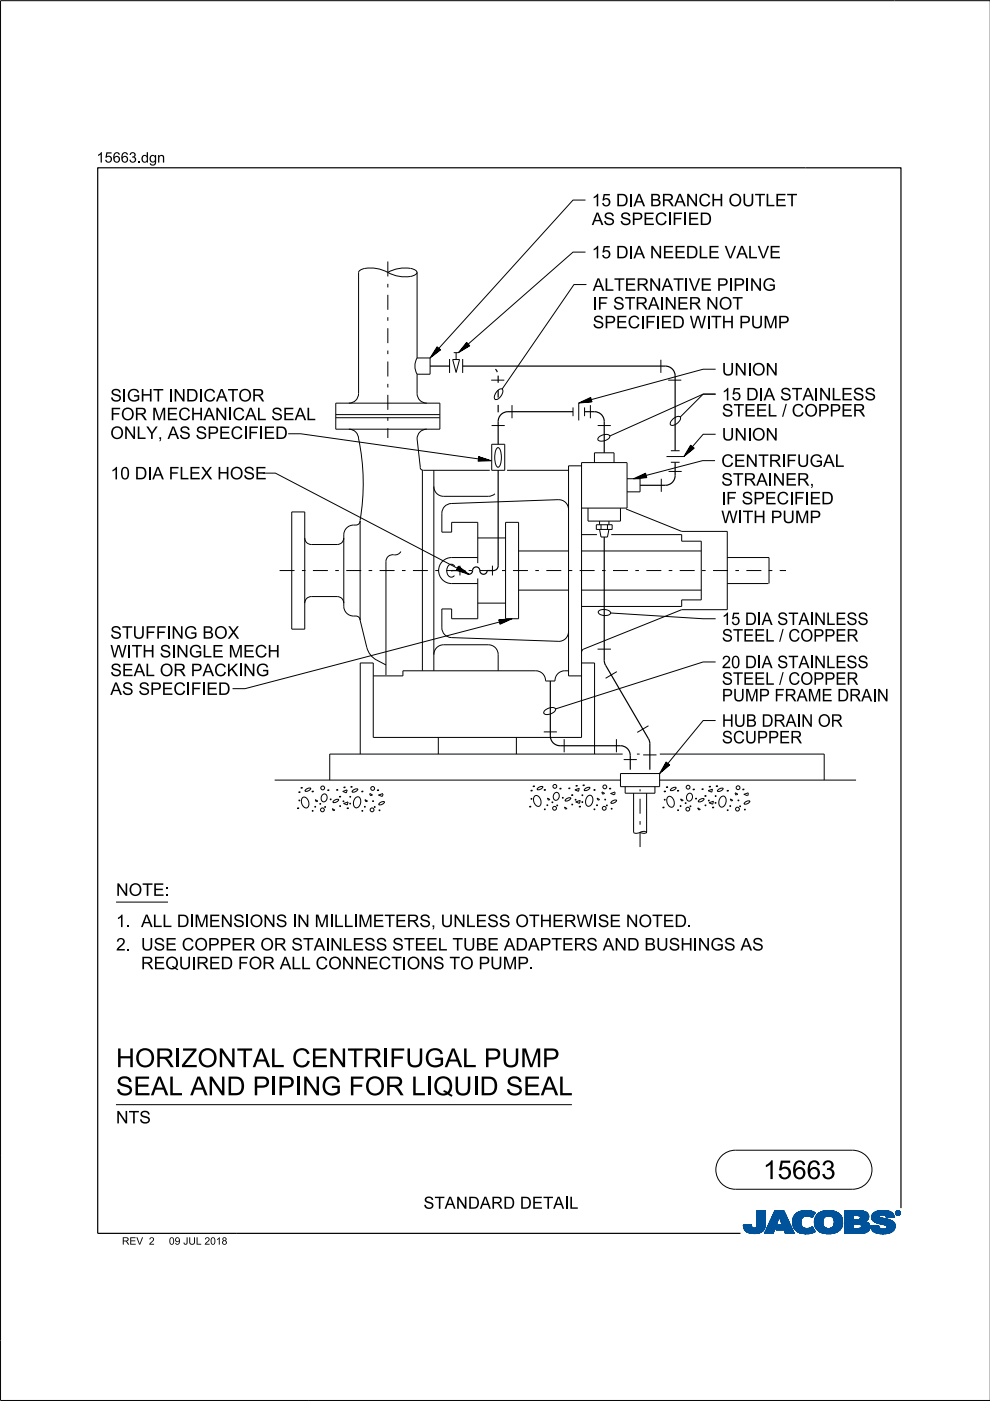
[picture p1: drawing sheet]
<svg xmlns="http://www.w3.org/2000/svg" width="210mm" height="297mm" viewBox="0 0 210 297" stroke-linecap="round" stroke-linejoin="round" font-family="sans-serif">
<defs><g id="words">
<g font-size="4">
<text x="24.6" y="226.3">H</text>
<text x="28.6" y="226.3">ORI</text>
<text x="38.5" y="226.3">ZON</text>
<text x="50.2" y="226.3">TALCEN</text>
<text x="73.6" y="226.3">TRI</text>
<text x="82.6" y="226.3">FUGALPUM</text>
<text x="115" y="226.3">P</text>
<text x="24.6" y="232.2">SEALAN</text>
<text x="48" y="232.2">D PI</text>
<text x="58.8" y="232.2">PI</text>
<text x="64.1" y="232.2">N</text>
<text x="68.1" y="232.2">G FOR LI</text>
<text x="91.8" y="232.2">QUI</text>
<text x="101.7" y="232.2">D SEAL</text>
<text x="161.8" y="250">15663</text>
</g>
<g font-size="2.6">
<text x="125.5" y="47.7">AS SPECI</text>
<text x="125.5" y="43.7">15DI</text>
<text x="134.3" y="43.7">A BRAN</text>
<text x="142.5" y="47.7">FI</text>
<text x="145.8" y="47.7">ED</text>
<text x="148.1" y="43.7">CH</text>
<text x="154.5" y="43.7">OUTLET</text>
<text x="125.5" y="54.8">15DI</text>
<text x="134.3" y="54.8">A N</text>
<text x="140.5" y="54.8">EEDLE VALVE</text>
<text x="125.7" y="65.6">I</text>
<text x="125.7" y="61.7">ALTERN</text>
<text x="126.7" y="65.6">F STRAI</text>
<text x="140.3" y="61.7">ATI</text>
<text x="140.9" y="65.6">N</text>
<text x="143.6" y="65.6">ER N</text>
<text x="146" y="61.7">VE PI</text>
<text x="152.4" y="65.6">OT</text>
<text x="155.5" y="61.7">PI</text>
<text x="159" y="61.7">N</text>
<text x="161.7" y="61.7">G</text>
<text x="125.7" y="69.6">SPECI</text>
<text x="136.8" y="69.6">FI</text>
<text x="140.1" y="69.6">ED W I</text>
<text x="150.8" y="69.6">TH</text>
<text x="156.7" y="69.6">PUM</text>
<text x="164.9" y="69.6">P</text>
<text x="153.1" y="79.6">UN</text>
<text x="158.4" y="79.6">I</text>
<text x="159.4" y="79.6">ON</text>
<text x="23.4" y="89.1">FOR M</text>
<text x="23.4" y="85.1">SI</text>
<text x="26.9" y="85.1">GH</text>
<text x="35.3" y="89.1">ECH</text>
<text x="36.8" y="85.1">N</text>
<text x="39.4" y="85.1">DI</text>
<text x="43.1" y="89.1">AN</text>
<text x="43.1" y="85.1">CATOR</text>
<text x="48.3" y="89.1">I</text>
<text x="49.3" y="89.1">CALSEAL</text>
<text x="153.1" y="88.3">STEEL/COPPER</text>
<text x="153.1" y="84.9">15DI</text>
<text x="161.9" y="84.9">A STAI</text>
<text x="173.6" y="84.9">N</text>
<text x="176.3" y="84.9">LESS</text>
<text x="23.4" y="93.1">ON</text>
<text x="28.9" y="93.1">LY,AS SPECI</text>
<text x="52.6" y="93.1">FI</text>
<text x="55.9" y="93.1">ED</text>
<text x="153.1" y="93.4">UN</text>
<text x="158.4" y="93.4">I</text>
<text x="159.4" y="93.4">ON</text>
<text x="23.4" y="101.6">10DI</text>
<text x="32.3" y="101.6">A FLEX H</text>
<text x="48.7" y="101.6">OSE</text>
<text x="152.9" y="99">CEN</text>
<text x="160.7" y="99">TRI</text>
<text x="166.7" y="99">FUGAL</text>
<text x="152.9" y="106.9">I</text>
<text x="152.9" y="103">STRAI</text>
<text x="154" y="106.9">F SPECI</text>
<text x="163.8" y="103">N</text>
<text x="166.5" y="103">ER,</text>
<text x="168.4" y="106.9">FI</text>
<text x="171.6" y="106.9">ED</text>
<text x="157.4" y="110.9">TH</text>
<text x="163.4" y="110.9">PUM</text>
<text x="171.6" y="110.9">P</text>
<text x="23.4" y="135.4">STUFFI</text>
<text x="36.3" y="135.4">N</text>
<text x="39" y="135.4">G BOX</text>
<text x="23.4" y="143.4">SEALOR PACKI</text>
<text x="27.9" y="139.4">TH</text>
<text x="37.4" y="139.4">N</text>
<text x="40" y="139.4">GLE M</text>
<text x="51.6" y="139.4">ECH</text>
<text x="51.6" y="143.4">N</text>
<text x="54.2" y="143.4">G</text>
<text x="23.4" y="147.3">AS SPECI</text>
<text x="40.5" y="147.3">FI</text>
<text x="43.7" y="147.3">ED</text>
<text x="24.6" y="189.9">N</text>
<text x="27.3" y="189.9">OTE:</text>
<text x="24.6" y="196.6">1. ALLDI</text>
<text x="41.2" y="196.6">M</text>
<text x="44.3" y="196.6">EN</text>
<text x="49.4" y="196.6">SI</text>
<text x="52.9" y="196.6">ON</text>
<text x="63" y="196.6">N</text>
<text x="66.7" y="196.6">M</text>
<text x="70.8" y="196.6">L</text>
<text x="76" y="196.6">M</text>
<text x="79" y="196.6">ETERS,UN</text>
<text x="98.8" y="196.6">LESS OTH</text>
<text x="117.1" y="196.6">ERW I</text>
<text x="126.7" y="196.6">SE N</text>
<text x="135.4" y="196.6">OTED.</text>
<text x="24.6" y="201.5">2. USE COPPER OR STAI</text>
<text x="70" y="201.5">N</text>
<text x="72.7" y="201.5">LESS STEELTUBE ADAPTERS AN</text>
<text x="132.9" y="201.5">D BUSH</text>
<text x="146.9" y="201.5">I</text>
<text x="150.6" y="201.5">GS AS</text>
<text x="29.9" y="205.5">REQUI</text>
<text x="41.6" y="205.5">RED FOR ALLCON</text>
<text x="75.1" y="205.5">N</text>
<text x="77.8" y="205.5">ECTI</text>
<text x="86.2" y="205.5">ON</text>
<text x="91.8" y="205.5">S TO PUM</text>
<text x="109.7" y="205.5">P.</text>
<text x="24.6" y="238.2">N</text>
<text x="27.3" y="238.2">TS</text>
<text x="89.8" y="256.3">STAN</text>
<text x="99.2" y="256.3">DARD DETAI</text>
<text x="120.6" y="256.3">L</text>
</g>
<g font-size="2.2">
<text x="20.5" y="34.5">15663.</text>
<text x="29.9" y="34.5">dgn</text>
</g>
<g font-size="1.6">
<text x="25.9" y="263.9">REV</text>
<text x="31.6" y="263.9">2</text>
<text x="35.8" y="263.9">09JUL2018</text>
</g>
</g></defs>
<g fill="none" stroke="#00539a" stroke-width=".21">
<path d="M157.6 259.8h1.7M157.6 259.9h1.7M157.6 259.9l1.7 .1M157.6 260h1.8M158.1 259.7h1.2M159.3 259.7h-1.7l.1 .7M159.3 259.7h-.9M159.3 259.7l.1 .3M159.4 260l.1 .3M160.4 260l-.2 .3h2M160.5 259.6h1.8M160.5 259.6l-.1 .4"/>
<path d="M160.5 259.7h1.8M160.5 256.7v2.9M160.5 256.9h1.8M160.5 257.5h1.8M160.5 256.7h1.8v2.7M160.5 256.8h1.8M160.5 256.8l1.8 .1M160.5 256.9l1.8 .1M160.5 257h1.8M160.5 257.1h1.8M160.5 257.2h1.8M160.5 257.2l1.8 .1"/>
<path d="M160.5 257.3h1.8M160.5 257.4h1.8M160.5 257.4l1.8 .1M160.5 257.6h1.8M160.5 257.6l1.8 .1M160.5 257.7h1.8M160.5 257.8h1.8M160.5 257.9h1.8M160.5 258h1.8M160.5 258.1h1.8M160.5 258.1l1.8 .1M160.5 258.2h1.8"/>
<path d="M160.5 258.3h1.8M160.5 258.3l1.8 .1M160.5 258.4h1.8M160.5 258.5h1.8M160.5 258.5l1.8 .1M160.5 258.6h1.8M160.5 258.6l1.8 .1M160.5 258.7h1.8M160.5 258.8h1.8M160.5 258.9h1.8M160.5 259h1.8M160.5 259.1h1.8"/>
<path d="M160.5 259.2h1.8M160.5 259.3h1.8M160.5 259.8h1.8M162.2 260h-1.8M162.2 259.9v.3M162.2 259.9h-1.8M162.2 259.8h-1.7M162.3 259.4l-.1 .5M162.3 259.4v-2.7h-1.8v2.9M162.3 259.5h-1.8M162.3 259.6h-1.8M162.3 256.7l-1.8 .1"/>
<path d="M162.3 259.4h-1.8M163.7 258.1h3.1M163.7 258h3.1M163.7 257.9h3M163.8 257.8h2.9M163.8 257.7h2.9M163.8 257.7h2.8M163.9 257.6h2.7M163.9 257.5h2.7M164 257.4h2.5M164 257.3h2.5M164.1 257.2h2.3"/>
<path d="M164.1 257.1h2.3M164.1 257h2.3M164.2 257h2.1M164.2 256.9h2.1M164.2 256.8h2.1M164.3 256.7h1.9l2.2 4.8h-1.9l-.3-.8h-1.7l.4-1h1l-.7-1.7-1.3 3.5h-1.8zM164.5 260h-1.7M164.5 259.9l-1.7 .1M164.5 259.9h-1.7M164.5 259.8l-1.7 .1M164.6 259.8h-1.7M164.6 259.7l-1.7 .1"/>
<path d="M164.6 259.7h-1.7M164.6 259.6h-1.7M164.6 259.5l-1.6 .1M164.7 259.5h-1.7M164.7 259.4l-1.7 .1M164.7 259.4h-1.7M164.7 259.3l-1.6 .1M164.7 259.3h-1.6M164.8 259.2l-1.7 .1M164.8 259.2h-1.7M164.8 259.1l-1.6 .1M164.8 260h2.9"/>
<path d="M164.8 259.1h-1.6M164.8 259.9h2.9M164.8 259l-1.6 .1M164.9 259.9h2.7M164.9 259h-1.7M164.9 259.8h2.7M164.9 258.9h-1.6M164.9 258.8h-1.6M164.9 259.7h2.7M164.9 259.7l-.4 1 3.6 .1M165 258.7h-1.6M165 258.6l-1.6 .1"/>
<path d="M165 258.6h-1.6M165 258.5l-1.6 .1M165 258.5h-1.6M165.1 258.4l-1.6 .1M165.1 258.4h-1.6M165.1 258.3l-1.6 .1M165.1 258.3h-1.6M165.1 258.2l-1.5 .1M165.1 258.2h-1.5M165.2 258.1l-1.6 .1M165.2 258.1h-1.6M165.2 258l.7 1.7h-1"/>
<path d="M165.2 258l.7 1.7M165.3 258.1h1.5M165.3 258.1l1.6 .1M165.3 258.2h1.6M165.3 258.2l1.6 .1M165.3 258.3h1.6M165.4 258.3l1.6 .1M165.4 258.4h1.6M165.4 258.4l1.6 .1M165.4 258.5h1.6M165.4 258.5l1.7 .1M165.4 258.6h1.7"/>
<path d="M165.5 258.6l1.6 .1M165.5 258.7h1.6M165.5 258.8h1.7M165.5 258.9h1.7M165.6 258.9h1.6M165.6 259h1.7M165.6 259l1.7 .1M165.6 259.1h1.7M165.6 259.1l1.7 .1M165.7 259.2h1.7M165.7 259.2l1.7 .1M165.7 259.3h1.7"/>
<path d="M165.7 259.3l1.7 .1M165.7 259.4h1.7M165.8 259.4l1.7 .1M165.8 259.5h1.7M165.8 259.5l1.7 .1M165.8 259.6h1.7M166.2 256.7l2.2 4.8M166.2 256.8l-1.9-.1-2.2 4.8h1.8l1.3-3.5M168 258.9l.4 1.5M168 258.9h1.8M168 259h1.8M168 259.1h1.8"/>
<path d="M168 259.2h1.8M168 259.2l1.8 .1M168 259.3h1.8M168 259.3l1.8 .1M168.1 259.4h1.8M168.1 259.5h1.7M168.1 259.4l1.7 .1M168.1 259.5l1.8 .1M168.1 259.6h1.8M168.1 259.7h1.8M168.1 259.7l1.8 .1M168.1 259.8h1.8"/>
<path d="M168.1 259.8l1.8 .1M168.2 260h1.8M168.2 259.9h1.8M168.3 258l-.3 .9M168.9 257.3l-.6 .7M169.1 257.1h3.6M169.2 257h3.4M169.4 256.9h3.1M169.5 256.9h2.9M169.8 256.8h2.4M169.8 259.1a1.33 1.33 0 0 0 .8 1.4 1.33 1.33 0 0 0 1.5-.3l.2-.1M169.8 259.1h-1.8"/>
<path d="M169.8 259l-1.8 .1M169.9 258.8l-1.9 .1M169.9 258.8h-1.9M169.9 258.7h-1.9M169.9 258.6h-1.8M169.9 258.6l-1.9 .1M169.9 258.5l-1.8 .1M169.9 258.5h-1.8M169.9 258.4l-1.8 .1M170 258.4h-1.9M170 258.4l-.2 .7M170 258.3l-1.8 .1"/>
<path d="M170 258.3h-1.8M170 258.2l-1.8 .1M170.1 258.2h-1.9M170.1 258.1l-.1 .3M170.1 258.1l-1.9 .1M170.2 258.1h-2M170.3 258h-2.1M170.3 256.7l-1.4 .5M170.3 256.7h1.5M170.3 256.7a4 4 0 0 1 2.5 .4M170.4 258h-2.1M170.4 257.9h-2.1"/>
<path d="M170.6 257.8l-2.3 .1M170.6 257.9l-.5 .2M170.8 257.8h-2.5M171.4 257.8h1M171.5 256.7l-1.7 .1M171.5 256.7l.6 .1M171.7 257.8h.7M171.8 257.9h.6M171.9 258h.4M172.1 258.1h.2M172.2 258.1h.1M172.3 258h-.3"/>
<path d="M172.4 257.7l-4 .1M172.5 257.7h-4.1M172.5 257.6l-4 .1M172.5 257.6h-4M172.6 257h-3.3M172.6 257.5l-4.1 .1M172.6 257.5h-4M172.6 257.4l-4 .1M172.7 257.4h-4M172.7 259h1.8M172.7 259.2h1.8M172.7 259.3h1.8"/>
<path d="M172.7 259.3l1.8 .1M172.7 259.4h1.8M172.7 257.3l-3.9 .1M172.7 259.5h1.8M172.7 259.5l1.8 .1M172.7 259.6h1.8M172.7 259.7h1.8M172.7 258.6h1.8M172.7 257.3h-3.9M172.8 259.8h1.8M172.8 257.2l-3.9 .1M172.8 259.9h1.8"/>
<path d="M172.8 259.9l.3 .6M172.8 259.8l1.8 .1M172.8 259.9l1.8 .1M172.8 257.2h-3.9M172.8 260h1.8M172.8 257.1l-.6 1.1a1.75 1.75 0 0 0-1.6-.3M172.9 257.1l-3.9 .1M173 257.8l-.3 1.3h1.8M173 257.8h5.3M173.1 257.7h5.2M173.1 257.7h5.1M173.1 257.6h5.1"/>
<path d="M173.2 257.6h4.9M173.2 257.5h4.8M173.4 257.4h4.6M173.4 257.4h4.5M173.5 257.3h4.4M173.6 257.2l4.2 .1M173.6 257.2h4.1M173.7 257.1l4 .1M173.8 257.1h3.8M173.9 257h3.5M174 257h3.3M174.1 256.9h3.2"/>
<path d="M174.2 256.9h2.8M174.4 256.8h2.6M174.5 259h-1.8M174.5 259.2a1.15 1.15 0 0 0 1.3 1.3M174.5 259.2l-1.8-.1 .1 .8M174.5 258.9l-1.8 .1M174.5 258.9h-1.8M174.5 258.8l-1.8 .1M174.5 258.7l-1.8 .1M174.5 258.7h-1.8M174.5 258.6l-1.8 .1M174.5 258.5l-1.8 .1"/>
<path d="M174.6 258.5h-1.9M174.6 256.8h1.9M174.6 258.4l-.1 .8M174.6 258.4h-1.8M174.6 258.4l-1.9 .1M174.6 258.3l-1.8 .1M174.6 258.3h-1.8M174.7 258.2h-1.9M174.7 258.1l-.1 .3M174.8 258.1l-2 .1M174.8 258.1h-1.9M174.9 256.7a3.2 3.2 0 0 1 3.6 1.4l.1 .8-.1 1.1"/>
<path d="M174.9 258l-1.9 .1M175 258h-2M175.1 257.9l-.4 .2M175.1 257.9h-2.1M175.2 257.9h-2.2M175.5 256.7h.7M175.7 257.8l-.6 .1M175.7 257.8l.6 .1M175.7 257.8h-2.7M176 257.8h2.4M176.2 257.9h2.2M176.3 257.9l.5 .5"/>
<path d="M176.4 258h2M176.4 256.7h-1.5a2.68 2.68 0 0 0-1.9 1.1M176.5 258l2 .1M176.5 258.1h2M176.6 258.1h1.9M176.6 258.2h1.9M176.7 258.2l1.8 .1M176.7 258.3h1.8M176.7 258.3l1.9 .1M176.7 259.9h1.8M176.7 258.4h1.9M176.8 258.4l.1 .5"/>
<path d="M176.8 258.4l1.8 .1M176.8 258.5h1.8M176.8 258.6h1.8M176.9 258.8h1.7M176.9 258.8l1.8 .1M176.9 258.7h1.7M176.9 259.4h1.8M176.9 259.2l1.8 .1M176.9 259.1h1.8M176.9 259.2h1.8M176.9 258.9v.3M176.9 259.2a1.11 1.11 0 0 1-1.1 1.3"/>
<path d="M176.9 259h1.8M176.9 258.9h1.8M176.9 259.3h1.8M176.9 259.3l1.8 .1M178 257.4l-4.7 .1M178.4 257.9h-2.1l.5 .5M178.5 259.7l-1.7 .1M178.5 259.8l-1.8 .1M178.5 259.8h-1.7M178.5 260l-.2 .5M178.5 259.9l-1.8 .1M178.5 260h-1.8"/>
<path d="M178.6 259.7h-1.8M178.6 258.5l-1.8 .1M178.6 259.6h-1.8M178.6 259.5l-1.8 .1M178.6 259.5h-1.8M178.7 259.4h-1.8M179.1 259.7h1.8M179.1 259.5h5.2M179.1 256.9h4.4M179.1 257.5h5M179.1 256.8h4M179.1 256.8h3.4"/>
<path d="M179.1 257h4.5M179.1 257.1h4.7M179.1 257.1l4.7 .1M179.1 257.2h4.8M179.1 257.2l4.8 .1M179.1 257.3h4.8M179.1 257.3l4.9 .1M179.1 257.4h4.9M179.1 257.4l5 .1M179.1 257.6h5M179.1 257.6l5 .1M179.1 257.7h5"/>
<path d="M179.1 257.7l1.8 .1M179.1 257.8h1.8M179.1 257.9h1.8M179.1 258h1.8M179.1 258.1h1.8M179.1 258.2h1.8M179.1 258.3h1.8M179.1 258.4h1.8M179.1 258.5h1.8M179.1 258.5l1.8 .1M179.1 258.6h4.8M179.1 258.7h4.7"/>
<path d="M179.1 258.7h4.6M179.1 258.8h4.5M179.1 258.9h4.5M179.1 258.9h4.3M179.1 259h4.4M179.1 259l4.5 .1M179.1 259.1h4.6M179.1 259.1l4.7 .1M179.1 259.2h4.8M179.1 259.2l4.9 .1M179.1 259.3h5M179.1 259.3l5.1 .1"/>
<path d="M179.1 259.4h5.1M179.1 259.4l5.1 .1M179.1 259.5l1.8 .1M179.1 259.6h1.8M179.1 259.8h1.8M179.1 259.9h1.8M179.1 260h1.8M180.9 257.7v.9M181.8 259.5h-.9v1v-1M181.8 259.5h.2M181.8 259.5l.8 .3M182.1 257.7l2.1 .1"/>
<path d="M182.2 257.8h2M182.2 259.5l2.1 .1M182.3 258.5h1.7M182.3 258.5l-1.4 .1M182.3 257.9h1.9M182.4 257.9h1.8M182.4 257.9v.1M182.4 257.9l-.4-.2h-1.1v.9M182.4 258h1.8M182.4 258v.3M182.4 258.3l-.1 .2M182.4 259.6h1.9"/>
<path d="M182.4 258.1h1.8M182.4 258.1l1.8 .1M182.4 258.2h1.8M182.5 259.7h1.9M182.5 256.9l1.1 .1M182.5 259.7l1.9 .1M182.6 259.8h1.8M182.6 259.8v.4l-.2 .2M182.7 259.9h1.7M182.9 256.8h-3.8v4.7M183.3 256.9l-4.2-.1v4.7M183.6 257l.4 .4"/>
<path d="M183.9 259.2l.2 .2M184 258.5l-2.1 .1M184 258.5h-1.8M184 257.4l.1 .2M184.1 258.4l-.8 .6 .6 .2M184.1 258.4h-1.8M184.1 258.3l-1.7 .1M184.1 258.3h-1.7M184.1 257.6l.1 .6M184.1 258.2l-1.7 .1M184.1 259.4l.3 .5v.6M184.2 258.2l-.1 .2"/>
<path d="M184.2 258h-1.8M184.4 259.9h-1.7M184.5 260h-1.8M184.6 259.9v.2M184.6 259.9h1.7M184.6 260h1.7M184.8 258.1h1.7M184.8 258l.2 .7M184.8 258h1.7M184.8 258.3h2.5M184.8 258.3l2.8 .1M184.8 258.1l1.8 .1"/>
<path d="M184.8 258.2h2M184.8 258.4h3M184.8 258.4l3.2 .1M184.9 258.2l2.1 .1M184.9 257.6h4.6M184.9 258.5h3.4M184.9 258.5l3.6 .1M184.9 258.6h3.7M184.9 257.5h4.5M185 257.5h4.4M185 258.6l3.7 .1M185 258.7h3.9"/>
<path d="M185 258.7l.6 .4M185 257.4h4.3M185 257.4h4.4M185.1 258.7l3.9 .1M185.1 258.8h.7M185.1 257.3h4.1M185.2 258.9h.6M185.2 258.9l4.1 .1M185.3 257.2h3.9M185.3 259h4M185.3 257.1l3.8 .1M185.4 257.1h3.7"/>
<path d="M185.4 259l4 .1M185.5 257h3.5M185.5 259.1h4M185.6 259.1l3.9 .1M185.6 259.1l.5 .2M185.7 259.2h3.9M185.7 256.9h3M185.8 259.2l3.8 .1M185.8 258.9h3.4M185.9 258.8h3.2M185.9 256.8h2.7M185.9 256.8l-.8 .5-.3 .7"/>
<path d="M185.9 256.8l.7-.1a3.3 3.3 0 0 1 2.7 .6h-4.2M186 259.3h3.6M186.1 256.8h2.3M186.1 259.4h3.6M186.1 259.3l1.5 .4 .4 .2M186.3 259.8l-.5 .1M186.3 259.8l-1.7 .1M186.3 259.8v.3M186.3 259.4h3.4M186.4 257.9h-1.6M186.4 257.9l.1 .1M186.5 257.9h-1.7"/>
<path d="M186.5 257.8h-1.7M186.5 258v.1M186.5 257.8l-.1 .1M186.5 257.7h-1.6M186.5 259.4l3.2 .1M186.5 258.1l.1 .1M186.6 257.6l-1.7 .1M186.6 258.2l.4 .1M186.7 256.7h.8M186.7 259.5h3M186.9 257.6h-2M186.9 259.5l2.9 .1"/>
<path d="M187 258.3l1.7 .4 .9 .6M187.2 259.6h2.6M187.3 257.6h2.2M187.4 259.7h2.4M187.6 257.6l1.9 .1M187.6 259.7h2.2M187.6 257.7h2M187.7 257.7a1.07 1.07 0 0 0-1.2 .1M187.7 257.7l.1 .1M187.7 257.8h1.9M187.8 257.8h1.7M187.8 256.7h-1.3"/>
<path d="M187.8 257.8l.1 .4M187.8 257.9h1.7M187.8 257.9h1.8M187.9 258h1.7M187.9 258l1.7 .1M187.9 258.1h1.1M187.9 258.1h1.7M187.9 259.9h1.9M188 259.9l.1 .2M188 260h1.8M188.1 257h-2.6M188.2 257h.6"/>
<path d="M188.7 256.9h-2.9M189.3 257.3l.3 .8-1.7 .1M189.6 259.3l.2 .4v.6M189.8 259.9l-1.8 .1M189.8 259.8h-2.1M189.8 259.8h-1.9M189.9 257.2v.1M189.9 257.1h.1M189.9 257.2h.1M189.9 257.3h.1M189.9 257.3l.2 .3M190 257.4h.1"/>
<path d="M190 257.4l.1 .1M190 257.5h.2M190 257.2v.1M190 257.2l.2 .3M190 257.3l.2 .2M190 257.1h-.1M190 257h-.1M190.1 257h-.2M190.1 257.5l.2 .1M190.1 256.9h-.1M190.1 257.6h.6M190.2 256.8l-.1 .1"/>
<path d="M190.2 257.5l.2 .1M190.2 257.5l-.1 .1M190.2 257.6h.4M190.2 256.9h.4M190.2 256.9h.4l-.1 .3 .2 .3-.3-.3-.2 .3zM190.2 256.9v.6l.1-.3 .3 .3M190.2 257h.4M190.2 257.1h.1M190.2 257.1h.5M190.2 257.2h.5M190.2 257.2l.3 .1M190.2 257.3h.1"/>
<path d="M190.2 257.4h.1M190.2 257.4l.1 .1M190.2 256.8h-.1M190.3 257h.2v.1l-.2 .1zM190.3 257v.2M190.3 257h-.1M190.4 257.2l.2 .3M190.4 257.6h.1M190.4 256.8h-.2l-.2 .4M190.4 256.7a.5 .5 0 0 1 .5 .5 .5 .5 0 0 1-.5 .5M190.4 256.8l.4 .2v.2M190.4 256.7a.5 .5 0 0 0-.5 .5 .5 .5 0 0 0 .5 .5l-.3-.1"/>
<path d="M190.4 256.8l.3 .1 .1 .3M190.4 256.7l-.4 .2-.1 .3M190.4 256.7v.1M190.4 257.6v.1M190.4 256.7l.3 .1 .2 .4M190.4 257h-.1l.1 .2M190.4 257l.2 .1-.2 .1M190.4 257h.1M190.5 257.3h.1M190.5 257.3l.1 .1M190.5 257.2l.2 .3M190.5 257.4h.1"/>
<path d="M190.5 257.1h.2M190.5 257.4l.2 .1M190.5 257l-.1 .2M190.5 256.7h-.3M190.6 257.5h.2M190.6 256.8h.1M190.6 257.1l-.1 .1M190.7 257.1h-.1M190.7 257.1l-.2 .1M190.7 257.1l-.5-.2v.6l.1-.3M190.7 257h-.1M190.7 256.8l.1 .1"/>
<path d="M190.7 256.8h-.6M190.7 256.9h.2M190.8 257h.1M190.8 257.6h-.2M190.8 257.2v.2l-.4 .2M190.8 257.2l-.1 .3-.3 .1M190.8 257.1h.1M190.8 257.2h.1M190.9 257.4l-.2 .1M190.9 257.4h-.1M190.9 257.3l-.1 .1M190.9 257.3h-.1"/>
<path d="M190.9 257.2h.1M190.9 257.2l-.1 .3-.4 .2M190.9 257.1h-.1M157.7 260.1h1.7M157.7 260l1.7 .1M157.7 260.2h1.8M157.7 260.2l1.8 .1M157.7 260.3h1.8M157.7 260.3l1.9 .1M157.7 260.4h4.4M157.7 260.4l.4 .5M157.7 260.4l4.4 .1"/>
<path d="M157.8 260.5h4.3M157.8 260.6h4.3M157.8 260.7h4.2M157.9 260.7h4.1M157.9 260.8h4M158 260.8h3.9M158 260.9h3.9M158.1 260.9h3.3M158.1 261h3.6M158.2 261h3.5M158.3 261.1h3.2M158.4 261.2h3.1"/>
<path d="M158.5 261.2h2.9M158.6 261.3h2.7M158.7 261.4h2.4M158.8 261.4h2.1M159.1 261.5h1.6M159.5 260.3l.3 .1 .4-.1M159.7 261.5h.7M160.9 261.4h.1M161.5 260.9h.2M161.6 261.1h-3.3M162.1 260.3l-2 .1M162.2 260.2l-1.9 .1"/>
<path d="M162.2 260.2a2.25 2.25 0 0 1-2.8 1.3l-.9-.2-.4-.4M162.2 260.2h-1.9M162.2 260.1l-1.8 .1M162.2 260.1h-1.8M162.2 260l-1.8 .1M164 261.4h-1.9M164 261.3l-1.9 .1M164 261.3h-1.8M164 261.2l-1.8 .1M164 261.2h-1.8M164.1 261.1l-1.9 .1M164.1 261.1h-1.8"/>
<path d="M164.1 261l-1.8 .1M164.1 261h-1.8M164.1 260.9l-1.8 .1M164.2 260.9h-1.8M164.2 260.8l-1.8 .1M164.2 260.8h-1.8M164.2 260.7l-1.8 .1M164.2 260.7h-1.7M164.2 260.6l-1.7 .1M164.3 260.6h-1.8M164.3 260.5h-1.8M164.3 260.4l-1.7 .1"/>
<path d="M164.3 260.4h-1.7M164.3 260.3l-1.7 .1M164.4 260.3h-1.8M164.4 260.2l-1.7 .1M164.4 260.2h-1.7M164.4 260.1l-1.7 .1M164.4 260.1h-1.7M164.5 260l-1.8 .1M164.5 260.7h3.5M164.6 260.7h3.4M164.6 260.6h3.4M164.6 260.5h3.4"/>
<path d="M164.6 260.5h3.3M164.6 260.4h3.3M164.7 260.4h3.2M164.7 260.3h3.2M164.7 260.3h3.1M164.7 260.2h3.1M164.8 260.1h3M164.8 260.1h2.9M166.3 260.8h1.8M166.3 260.8l1.8 .1M166.3 260.9h1.8M166.3 260.9l1.8 .1"/>
<path d="M166.3 261h1.9M166.3 261l1.9 .1M166.4 261.1h1.8M166.4 261.1l1.8 .1M166.4 261.2h1.9M166.4 261.2l1.9 .1M166.4 261.3h1.9M166.5 261.3l1.8 .1M166.5 261.4h1.9M166.5 261.5h1.9M166.5 261.5l-.3-.8 .3 .8h1.9M168.2 260l1.9 .1"/>
<path d="M168.2 260.1h1.9M168.2 260.1l1.9 .1M168.2 260.2h2M168.3 260.2l2 .1M168.3 260.3h2.1M168.3 260.3l2.2 .1M168.3 260.4h2.5M168.4 260.4l.6 .7M168.4 260.4l4.1 .1M168.5 260.5h4M168.5 260.6h4M168.6 260.7h4"/>
<path d="M168.6 260.7l4 .1M168.7 260.8h3.9M168.7 260.8l4 .1M168.8 260.9h3.9M168.9 260.9l3.8 .1M168.9 261h3.9M169 261l3.8 .1M169 261.1h3.9M169 261.1a4.2 4.2 0 0 0 3.8 0M169.1 261.1h3.8M169.2 261.2h3.5M169.3 261.3h3.2"/>
<path d="M169.5 261.4h2.8M169.6 261.4h2.6M170 261.5h2M170.6 261.6h.4M171.5 260.4h.9M171.6 260.4h.8M171.8 261.5h-1.5M171.8 260.3h.6M172 260.3h.3M172 260.2h.3M172.1 260.2h.2M172.2 260.1h.1"/>
<path d="M172.3 260.1l.6 1M172.6 261.2l-3.3 .1M172.8 260.1h1.9M172.9 260.1l1.9 .1M172.9 260.2h1.9M172.9 260.2l2 .1M172.9 260.3h2.2M173 260.3l2.1 .1M173 260.4h2.4M173 260.4h5.3M173.1 260.5h5.2M173.1 260.5l.7 .6 .8 .4"/>
<path d="M173.1 260.6h5.2M173.2 260.6h5M173.3 260.7h4.9M173.3 260.7h4.8M173.3 260.8h4.7M173.4 260.9h4.5M173.5 260.9h4.4M173.5 261h4.3M173.6 261h4.2M173.7 261.1h4M173.8 261.1h3.8M173.8 261.2h3.7"/>
<path d="M174 261.2h3.4M174.2 261.4h2.9M174.3 261.4h2.7M175.1 261.5h1.4M175.3 261.6h.4M176.6 260.2h1.9M177 261.4l-1 .2-1.4-.1h2.2M177.3 261.3h-3.3M178.1 260.8h-4.8M178.3 260.5l-.6 .6-.7 .3M178.3 260.4h-2.2M178.4 260.3l-2.2 .1"/>
<path d="M178.4 260.3h-2l-.6 .2M178.5 260.2l-2.1 .1M178.5 260.2h-2M178.5 260.1h-1.9M178.5 260l-1.9 .1M179.1 261.5h3.4M179.1 260.1h1.8M179.1 260.1l1.8 .1M179.1 260.2h1.8M179.1 260.2l1.8 .1M179.1 260.3h1.8M179.1 260.4h1.8"/>
<path d="M182.3 260.4h2.1M182.4 260.4h2M182.4 260.4l-.6 .1M183.1 261.4l-4 .1M183.4 261.3l-4.3 .1M183.5 261.3h-4.4M183.7 261.3h-.1M183.7 261.2l-4.6 .1M183.8 261.2h-4.7M183.9 261.1l-4.8 .1M184 261.1h-4.9M184 261l-4.9 .1"/>
<path d="M184.1 261l-.8 .4-1.1 .1M184.1 261h-5M184.1 260.9l-5 .1M184.2 260.9h-5.1M184.2 260.8l-5.1 .1M184.3 260.8h-5.2M184.3 260.7l-5.2 .1M184.3 260.7h-5.2M184.4 260.6l-5.3 .1M184.4 260.6h-5.3M184.4 260.5h-5.3M184.4 260.5l-.3 .5"/>
<path d="M184.4 260.4l-5.3 .1M184.5 260l-1.8 .1M184.5 260.2l-2 .1M184.5 260.3h-2M184.5 260.1h-1.9M184.5 260.2h-1.9M184.6 260l1.7 .1M184.6 260.1l.1 .3M184.6 260.1h1.8M184.6 260.2h1.8M184.6 260.1l1.8 .1M184.6 260.2l1.8 .1"/>
<path d="M184.7 260.3h1.8M184.7 260.3l1.8 .1M184.7 260.4a2.52 2.52 0 0 0 2.7 1.2M184.7 260.4h1.9M184.7 260.5h2M184.7 260.5h2.1M184.8 260.6h2.1M184.8 260.6h4.8M184.8 260.7h4.7M184.9 260.8h4.6M184.9 260.8h4.5M185 260.9h4.4"/>
<path d="M185.1 260.9h4.3M185.1 261h4.3M185.2 261.1h4M185.2 261.1h3.9M185.3 261.2h3.7M185.4 261.2h3.5M185.5 261.3h3.4M185.7 261.3h3.1M185.8 261.4h2.7M185.9 261.5h2.4M186.3 260.1a1.08 1.08 0 0 0 1.4 .5M186.4 261.5h1.6"/>
<path d="M186.6 261.6h.9M188 260.4h1.8M188 260.4l-.3 .2M188.1 260.3h1.7M188.1 260.1l-.1 .3M188.1 260.2h1.7M188.3 261.5l-.9 .1M188.9 261.3l-.6 .2M189.3 261.1h-4.1M189.4 260.9l-.5 .4M189.6 260.7h-4.8M189.7 260.6h-2"/>
<path d="M189.7 260.5h-1.9M189.7 260.5h-1.8M189.7 260.4h-1.7M189.7 260.3h-1.6M189.8 260.2h-1.7M189.8 260.3l-.4 .6M189.8 260.1h-1.7M189.8 260h-1.7"/>
<circle cx="190.4" cy="257.2" r=".51"/>
<circle cx="190.4" cy="257.2" r=".42"/>
</g>
<g fill="none" stroke="#000" stroke-width=".21">
<path d="M210 .1h-209.9v296.8h209.9M82.2 57.8a6.8 6.8 0 0 0-5.8-.5l-.4 .5v25.6a2.05 2.05 0 0 1-2 2.1M82.2 57.8a6.8 6.8 0 0 1 5.9-.5l.3 .5a1.43 1.43 0 0 1-1.3 .8l-1.4 .1-1.5-.2zM88.4 57.8v18.1M124.1 42.4h-2.6l-28.9 32 .1-.3 .2 .1-.6 .5 .4-.7 .4 .2-1.2 .9 .8-1.2 .6 .3-1.7 1.3 1.1-1.8 .7 .5-2.2 1.7 1.5-2.4 .7 .7M124.1 53.5h-2.6l-22.8 19.9 .2-.2 .2 .1-.7 .4 .6-.7 .2 .3-1.2 .8 1-1.2 .5 .4-1.8 1.1 1.3-1.7 .6 .6-2.4 1.5 1.7-2.2 .7 .7M88.4 79.3v4.1a2.05 2.05 0 0 0 2.1 2.1M88.4 75.9a3.4 3.4 0 0 0 0 3.4M88.4 75.9h2.8v3.4h-2.8M95.3 76.1v3M96 76.2h1.4l-.7 2.8zM96.2 74.8h1"/>
<path d="M96.7 74.8v1.4M98.1 76.1v3M124.3 60.3h-2.6l-15.2 22.2M140.1 76.3v2.8M151.7 78.3h-2.6l-23.7 6.4M61.1 92h2.6l38.4 5.4h-.3v-.2l.8 .3h-.9v-.4l1.4 .4h-1.5v-.6l2 .7-2.1 .1v-.9l2.7 .9-2.8 .1 .1-1M71.2 85.5h22.1v5.5h-22.1zM71.2 87.9h22M71.2 88.6h22M74 91a2.05 2.05 0 0 1 2 2 45.7 45.7 0 0 1 .3 17.4M89.1 99.1a.68 .68 0 0 0 .7 .6h14M89.6 99.7v42.5"/>
<path d="M90.5 91a2.05 2.05 0 0 0-2.1 2l.7 6.1M92 99.7v42.5M104.1 80.6h2.8M104.2 90.2h2.8M104.3 94.2h2.7v5.5h-2.7zM105.4 82.9l.2-.2a.56 .56 0 0 1 .9-.2 .56 .56 0 0 1 0 .8 1.6 1.6 0 0 1-1.5 1.4l-.2-.4 .1-.5zM105.4 95l.2-.1a2.92 2.92 0 0 1 .7 2.9l-.3 1-.4 .3a2.92 2.92 0 0 1-.7-2.9zM107.5 99.7h13M108.6 85.9v2.8M121.5 86.4v1.8M122.7 85.5v3.6M123.3 98.8h-2.8v44.5h2.8"/>
<path d="M123.9 86.4v1.8M125.2 85.9v2.8M125.4 84.7l-.7 .2 .2-.1 .2 .2h-.8l.7-.3 .2 .4-1.4 .1 1.3-.6 .3 .5-2.1 .2 1.9-.9 .3 .8-2.8 .3 2.5-1.2 .3 .9M126 98.1v-2.1h4.2v2.1M126.7 90.2h2.8M127 92.7a1.81 1.81 0 0 1 2.3-.3 1.69 1.69 0 0 1-2.5 .8zM141.3 96.8h3.7M141.7 80.6h2.7M141.8 100h2.7M142.2 98h1.9M142.2 95.6h1.9M142.5 89l.9-.6a.56 .56 0 0 1 .8 0 .56 .56 0 0 1-.1 .9 1.61 1.61 0 0 1-1.9 .8v-.6z"/>
<path d="M144.2 88.4l4.9-4.8h2.6h-2.6l-19.8 8.8M151.6 97.7h-2.6l-12.7 3.3 .3-.2 .1 .2-.8 .1 .8-.4 .1 .4-1.4 .1 1.3-.6 .3 .6-2.1 .2 1.9-.9 .3 .8-2.8 .2 2.6-1.2 .2 1M151.7 92.1h-2.6l-2.8 3.1 .2-.2 .2 .1-.6 .5 .4-.8 .3 .3-1.1 .9 .8-1.3 .5 .3-1.6 1.4 1.1-1.8 .7 .4-2.2 1.8 1.4-2.4 .8 .6M55.7 100.3h2.7l39.2 20.5-.3-.1v-.2l.7 .5-.8-.2 .1-.4 1.1 .8-1.3-.4 .1-.6 1.7 1.3-2-.7 .3-.7 2.2 1.7-2.6-.9 .4-.8M64.6 114.1a1.39 1.39 0 0 0 1.4 1.3l5.5 .1a1.4 1.4 0 0 0 1.4-1.4M73.5 111.9l.7-.4 .8-.2a1.05 1.05 0 0 0 1.4-.9v21.1a1.01 1.01 0 0 0-1.4-.9 2.08 2.08 0 0 1-2.1-2.1v-15.1l.1-.8zM83.5 117.6a1.43 1.43 0 0 0-1.7 1.4v24.1M85 116.9l-.5 .5-.9 .2M92 103.2a2.08 2.08 0 0 0 2.1 2h9.4l.8-.1 .6-.4M97.5 119.9v2.1M101.3 118.2h-5.5a2.76 2.76 0 0 0-2.8 2.8 2.76 2.76 0 0 0 2.8 2.7h5.5M101.3 114.1h5.9"/>
<path d="M104.4 119.9v2.1M107.2 110.7h2.8v20.5h-2.8zM110 116.8h10.5M118.4 105.9a2.07 2.07 0 0 1 2.1 2.1M118.4 105.9l-22.7 .9a2.07 2.07 0 0 0-2 2v4h2.1v-2.1h5.5v8.7M123.3 107.7h9.6v-9.6h-9.6v58.2h-44.2v-15.7h-2.7v19.3M123.3 116.8h25.4M123.3 113.4h3.3M124.7 107.7v2.8h6.9v-2.8M126.4 111.3h3.4v1h-3.4zM127.1 112.3l.3 1.6h1.4l.3-1.6M127.1 110.5v.8"/>
<path d="M127.4 111.3v1M128.8 111.3v1M129.1 110.5v.8M129.6 113.4h14.9v1.3h4.2v12.5h-4.2v1.4h-21.2M132.7 107.9l11.8 4.8h9.7v16.6h-9.7l-20.8 8.3M132.9 101.5h2.8v2.8h-2.8M140.2 101.5v2.8M154.2 118.2h8.9v5.5M61.9 133.4v-24.9h2.7v24.9h-2.7M64.6 127.9a1.39 1.39 0 0 1 1.4-1.4h5.5a1.39 1.39 0 0 1 1.4 1.4M76.4 131.5l1.4 5.8a4.1 4.1 0 0 0 2.1 2.7l1.9 1M92 138.8a2.08 2.08 0 0 1 2.1-2.1h9.4a2.08 2.08 0 0 1 2.1 2.1v3.4"/>
<path d="M95.8 120.9v.2zM96.4 120.1a.91 .91 0 0 0-1.1-.4 .91 .91 0 0 0-.6 1 1.16 1.16 0 0 0 1.4 1.6l.2-.3M101.3 122.6v8.6h-5.5v-2.1h-2.1v4a2.07 2.07 0 0 0 2 2.1l22.7 .8M101.3 127.9h5.9M105.8 131.4l.2 1 2.6-1.2-2.8 .2 .3 .8 1.9-.9-2.1 .2 .3 .5 1.3-.6-1.4 .2 .1 .4 .8-.4-.8 .1 .1 .1 .3-.1-54.7 14.3h-2.6M110 125.1h10.5M120.5 133.9a2.07 2.07 0 0 1-2.1 2.1M123.3 125.1h25.4M123.7 137.6l-.4 .7M126.7 137.6h2.8M127 129.5a1.81 1.81 0 0 1 2.5 .5 1.69 1.69 0 0 1-2.7-.2zM129.5 130l19.6 1.2h2.6"/>
<path d="M154.2 123.7h8.7M92.9 156.3v3.6M109.5 156.3v3.6M115.3 155.2h2.8M115.5 150.6a1.81 1.81 0 0 1 2.3-.3 1.69 1.69 0 0 1-2.5 .9zM119.6 156.7v2.8M120.5 142.2a2.23 2.23 0 0 0-2.8 2.2h-2a2.08 2.08 0 0 0-2.1-2.2h-28.2v1.1h-6.3M123.3 140.6h2.8v19.3M130.7 156.7v2.8M130.8 142.4l-2.4 1.4M132 159.9h-62.1v5.5M135 159.9h.6"/>
<path d="M137.5 153.9l-2.4 1.4M139.9 159.9h34.8v5.5M151.7 140.3h-2.6l-31.3 10M151.7 152.8h-2.6l-7.9 9.6 .1-.2h.2l-.6 .6 .4-.8 .3 .2-1 1 .7-1.3 .6 .3-1.6 1.4 1-1.9 .7 .5-2.1 1.8 1.3-2.4 .8 .6M58.2 165.4h73.4M63.1 171.3h.3zM63.4 167.9h.2zM63.9 167h.2zM64.1 169.2l.2-.2a1.32 1.32 0 0 1 1.1 .9 1.32 1.32 0 0 1-.3 1.4 1.36 1.36 0 0 1-1-2.1zM64.9 167.4l.6-.3h.4a.98 .98 0 0 1-1.2 .6zM66.2 167.8h.3zM66.8 169.5l.6 .4-.4 .1z"/>
<path d="M68.4 168.5a.63 .63 0 0 1 .8 0 .63 .63 0 0 1 .1 .8 .66 .66 0 0 1-.7 .7 .66 .66 0 0 1-.5-1zM69.5 167.5h.3zM70.5 171.4l.5 .4-.3 .1zM70.8 169.8l.6-.3h.4a.98 .98 0 0 1-1.2 .6zM71.4 167.4l.2 .1zM72 168.9h.3zM72.7 167.8l.9-.3-.2 .6zM72.8 170.4l1-.4-.2 .7zM72.9 166.9h.3zM73.6 171.3h.3zM74.4 166.8h.3zM74.8 167.5l.7-.2h.4a.98 .98 0 0 1-1.3 .6z"/>
<path d="M75.4 169.2l.6-.3a1.32 1.32 0 0 1 .5 1.4 1.32 1.32 0 0 1-1 1 1.35 1.35 0 0 1-.1-2.1zM76.7 167.8h.3zM77.4 169.5l.5 .4-.3 .1zM78.4 168.3l.2 .5M78.4 168.2l.6 .3M79 168.6l-.4 .1M80 167.5h.3zM80.2 168.6l.8 .3M80.5 170.2l.6-.2h.4a.98 .98 0 0 1-1.2 .6zM81.2 168.2l-.9 .4M81.2 168.3l-.1 .6M112.3 171h.3z"/>
<path d="M112.6 167.6h.3zM113.1 166.7h.2zM113.3 168.9l.3-.2a1.32 1.32 0 0 1 1 .9 1.32 1.32 0 0 1-.3 1.4 1.36 1.36 0 0 1-1-2.1zM114.1 167l.6-.2h.4a.98 .98 0 0 1-1.2 .6zM115.4 167.4l.3 .1zM116.1 169.2l.5 .3-.3 .2zM117.6 168.2a.63 .63 0 0 1 .8 0 .63 .63 0 0 1 .2 .8 .66 .66 0 0 1-.8 .7 .66 .66 0 0 1-.5-1zM118.7 167.2h.3zM119.7 171.1l.5 .3-.3 .2zM120 169.4l.6-.3 .4 .1a.98 .98 0 0 1-1.2 .6zM120.6 167.1h.3zM121.2 168.5l.3 .1z"/>
<path d="M121.9 167.5l.9-.4-.1 .7zM122.1 170l.9-.3-.1 .6zM122.2 166.6h.2zM122.8 171h.3zM123.6 166.5h.3zM124.1 167.2l.6-.3 .4 .1a.98 .98 0 0 1-1.2 .6zM124.6 168.8l.6-.2a1.32 1.32 0 0 1 .5 1.3 1.32 1.32 0 0 1-1 1 1.35 1.35 0 0 1-.1-2.1zM125.9 167.4l.3 .1zM126.6 169.2l.5 .3-.3 .2zM127.6 168l.2 .4M127.6 167.9l.6 .3M128.2 168.2l-.4 .2"/>
<path d="M129.3 167.2h.2zM129.4 168.2l.8 .3M129.7 169.9l.6-.3 .4 .1a.98 .98 0 0 1-1.2 .6zM130.4 167.9l-.9 .3M130.4 168l-.1 .6M131.6 164h8.3v2.8h-8.3zM132.2 161h2.8M132.5 166.8v1.4h6.4v-1.4M134.3 168.2v8.3l.6 .2 .8-.2M135.7 176.5l.5-.2a.6 .6 0 0 1 .9 .2l-.6 .2zM136.4 160.1h2.8M137.1 168.2v8.3"/>
<path d="M139.9 165.4h41.6M140.6 171.2h.2zM140.9 167.8h.2zM141.3 166.8l.3 .1zM141.6 169l.2-.1a1.32 1.32 0 0 1 1.1 .9 1.32 1.32 0 0 1-.4 1.3 1.36 1.36 0 0 1-.9-2.1zM142.3 167.2l.6-.3 .4 .1a.98 .98 0 0 1-1.2 .6zM143.7 167.6h.2zM144.3 169.4l.6 .3-.4 .1zM145.9 168.3a.63 .63 0 0 1 .8 .1 .63 .63 0 0 1 .1 .7 .66 .66 0 0 1-.8 .8 .66 .66 0 0 1-.4-1zM147 167.3l.2 .1zM147.9 171.3l.6 .3-.4 .1zM148.3 169.6l.6-.3 .4 .1a.98 .98 0 0 1-1.2 .5z"/>
<path d="M148.9 167.3h.2zM149.5 168.7h.2zM150.1 167.6l1-.3-.2 .7zM150.3 170.2l1-.3-.2 .6zM150.4 166.7l.3 .1zM151.1 171.2h.3zM151.9 166.6l.2 .1zM152.3 167.4l.6-.3 .4 .1a.98 .98 0 0 1-1.2 .5zM152.8 169l.6-.2a1.32 1.32 0 0 1 .5 1.3 1.32 1.32 0 0 1-1 1 1.35 1.35 0 0 1-.1-2.1zM154.2 167.6h.2zM154.8 169.4l.6 .3-.4 .1zM155.8 168.2l.3 .4"/>
<path d="M155.9 168.1l.5 .3M156.5 168.4l-.4 .1M157.5 167.3l.3 .1zM157.7 168.4l.8 .3M158 170.1l.6-.3 .4 .1a.98 .98 0 0 1-1.2 .5zM158.7 168.1l-1 .3M158.7 168.2l-.2 .5M24.6 191.3h11M24.6 234.2h96.7M153 245.1l1.3-.9 1.6-.3h24.8a4.1 4.1 0 0 1 4.2 4.1 4.1 4.1 0 0 1-4.2 4.1h-24.8a4.1 4.1 0 0 1-3.8-2.5 4.1 4.1 0 0 1 .9-4.5z"/>
<circle cx="63.5" cy="169.7" r=".09"/>
<circle cx="66.3" cy="171.9" r=".09"/>
<circle cx="66.8" cy="171" r=".09"/>
<circle cx="67.9" cy="170.4" r=".09"/>
<circle cx="68.4" cy="171.7" r=".41"/>
<circle cx="68.4" cy="167.1" r=".41"/>
<circle cx="68.9" cy="171.1" r=".09"/>
<circle cx="70.1" cy="169.5" r=".09"/>
<circle cx="72.1" cy="170.9" r=".09"/>
<circle cx="72.8" cy="169.9" r=".09"/>
<circle cx="74.2" cy="170.4" r=".09"/>
<circle cx="74.3" cy="168.9" r=".09"/>
<circle cx="76.8" cy="171.9" r=".09"/>
<circle cx="77.4" cy="171" r=".09"/>
<circle cx="78.9" cy="171.7" r=".41"/>
<circle cx="79" cy="167.2" r=".41"/>
<circle cx="79.1" cy="169.9" r=".09"/>
<circle cx="79.5" cy="171.1" r=".09"/>
<circle cx="80.5" cy="171.8" r=".09"/>
<circle cx="112.7" cy="169.4" r=".09"/>
<circle cx="115.5" cy="171.6" r=".09"/>
<circle cx="116.1" cy="170.7" r=".09"/>
<circle cx="117.1" cy="170.1" r=".09"/>
<circle cx="117.6" cy="171.4" r=".41"/>
<circle cx="117.6" cy="166.7" r=".41"/>
<circle cx="118.1" cy="170.8" r=".09"/>
<circle cx="119.3" cy="169.1" r=".09"/>
<circle cx="121.3" cy="170.6" r=".09"/>
<circle cx="122" cy="169.6" r=".09"/>
<circle cx="123.5" cy="170" r=".09"/>
<circle cx="123.5" cy="168.6" r=".09"/>
<circle cx="126" cy="171.6" r=".09"/>
<circle cx="126.6" cy="170.7" r=".09"/>
<circle cx="128.1" cy="171.4" r=".41"/>
<circle cx="128.2" cy="166.8" r=".41"/>
<circle cx="128.3" cy="169.5" r=".09"/>
<circle cx="128.7" cy="170.8" r=".09"/>
<circle cx="129.7" cy="171.5" r=".09"/>
<circle cx="140.9" cy="169.5" r=".09"/>
<circle cx="143.8" cy="171.8" r=".09"/>
<circle cx="144.3" cy="170.9" r=".09"/>
<circle cx="145.4" cy="170.3" r=".09"/>
<circle cx="145.8" cy="171.6" r=".41"/>
<circle cx="145.9" cy="166.9" r=".41"/>
<circle cx="146.4" cy="170.9" r=".09"/>
<circle cx="147.6" cy="169.3" r=".09"/>
<circle cx="149.6" cy="170.7" r=".09"/>
<circle cx="150.3" cy="169.7" r=".09"/>
<circle cx="151.7" cy="170.2" r=".09"/>
<circle cx="151.7" cy="168.8" r=".09"/>
<circle cx="154.3" cy="171.8" r=".09"/>
<circle cx="154.8" cy="170.9" r=".09"/>
<circle cx="156.4" cy="171.6" r=".41"/>
<circle cx="156.5" cy="167" r=".41"/>
<circle cx="156.6" cy="169.7" r=".09"/>
<circle cx="156.9" cy="170.9" r=".09"/>
<circle cx="157.9" cy="171.6" r=".09"/>
</g>
<g fill="none" stroke="#000" stroke-width=".25">
<path d="M170.8 35.6h-150.1v225.9h136.3M170.8 35.6h20.2v220.5M91.2 77.6h4.1M98.1 77.6h43a2.08 2.08 0 0 1 2 2.1M143.1 79.7v15.9M105.6 99.7v20.3a.99 .99 0 0 1-1 1h-1.3M121.5 87.3h-13.8a2.08 2.08 0 0 0-2.1 2.1v4.8M123.9 87.3h2.1a2.08 2.08 0 0 1 2.1 2.1v6.6M143.1 98v2.8a2.08 2.08 0 0 1-2 2.1h-5.4M128.1 113.9v26.4l.3 .8 9.2 15.8 .2 .8v5.5M95.8 121h2.8M98.7 121a.77 .77 0 0 0 .7 .8 .77 .77 0 0 0 .8-.8"/>
<path d="M100.2 121a.77 .77 0 0 1 .8-.8 .77 .77 0 0 1 .7 .8M101.7 121a.77 .77 0 0 0 .8 .8 .77 .77 0 0 0 .8-.8M116.7 144.4v11.6a2.08 2.08 0 0 0 2.1 2.1h12.8a2.08 2.08 0 0 1 2 2.1v3"/>
</g>
<path d="M82.2 55.4v37.5M59.3 121h107.3M135.7 179.6v-12.3" fill="none" stroke="#000" stroke-width=".21" stroke-dasharray="3.2 1.6 .8 1.6" stroke-linecap="butt"/>
<path d="M105.6 87.4v-7.7" fill="none" stroke="#000" stroke-width=".25" stroke-dasharray="1.6 1.6" stroke-linecap="butt"/>
<path d="M105 78.3l.5 .6 .1 .8" fill="none" stroke="#000" stroke-width=".25" stroke-dasharray=".8 .8" stroke-linecap="butt"/>
<g fill="#000">
<path d="M32.5 82.5h2.1v.3h-.9v2.3h-.3v-2.3h-.9z" fill-rule="evenodd"/>
<path d="M153 108.3h.3l.5 2.2 .7-2.2h.4l.6 2.2 .5-2.2h.4l-.7 2.6h-.4l-.6-2.3-.7 2.3h-.3z" fill-rule="evenodd"/>
<path d="M23.4 136.7h.4l.5 2.3 .6-2.3h.5l.5 2.3 .6-2.3h.3l-.7 2.7h-.3l-.7-2.3-.6 2.3h-.4z" fill-rule="evenodd"/>
<path d="M34.4 136.9a1.02 1.02 0 0 1 1.7 .6h-.4a.63 .63 0 0 0-.6-.5 .63 .63 0 0 0-.6 .5l.2 .2a1.55 1.55 0 0 1 1.4 .9 1.08 1.08 0 0 1-1.1 .8 1.08 1.08 0 0 1-1-.9h.4a.73 .73 0 0 0 .7 .6 .73 .73 0 0 0 .7-.5l-.4-.3a.98 .98 0 0 1-1.2-1.2z" fill-rule="evenodd"/>
<path d="M153.5 133.5a.98 .98 0 0 1 1.6 .6l-.3 .1a.59 .59 0 0 0-.6-.6 .59 .59 0 0 0-.6 .6l.2 .1a1.47 1.47 0 0 1 1.4 1 1.02 1.02 0 0 1-1 .8 1.02 1.02 0 0 1-1-.9l.3-.1a.65 .65 0 0 0 .7 .7 .65 .65 0 0 0 .6-.7l-.3-.2a.96 .96 0 0 1-1.1-1.2z" fill-rule="evenodd"/>
<path d="M153.4 130.5l.8-.6h.2v2.6h-.3v-2.1l-.7 .4z" fill-rule="evenodd"/>
<path d="M155.5 129.9h1.2v.3h-1l-.1 .7a.84 .84 0 0 1 1.2 .4 .84 .84 0 0 1-.6 1.2 .84 .84 0 0 1-1-.7h.3a.57 .57 0 0 0 .9 .3 .57 .57 0 0 0-.2-1h-.4l-.3 .2h-.3z" fill-rule="evenodd"/>
<path d="M155.5 133.4h2v.3h-.9v2.3h-.3v-2.3h-.8z" fill-rule="evenodd"/>
<path d="M157.8 133.4h1.9v.3h-1.5v.8h1.4v.3h-1.4v.9h1.5v.3h-1.9z" fill-rule="evenodd"/>
<path d="M158.2 129.9v2.6h.9a1.37 1.37 0 0 0 1.2-1.1 1.37 1.37 0 0 0-.8-1.5zM158.5 130.2h.6a1.07 1.07 0 0 1 .9 .8 1.07 1.07 0 0 1-.5 1.2h-1z" fill-rule="evenodd"/>
<path d="M160.2 133.4h1.8v.3h-1.5v.8h1.4v.3h-1.4v.9h1.6v.3h-1.9z" fill-rule="evenodd"/>
<path d="M162.4 129.9l-.9 2.6h.3l.3-.8h1l.3 .8h.4l-1-2.6zM162.6 130.1l.4 1.3h-.8z" fill-rule="evenodd"/>
<path d="M162.5 133.4h.3v2.3h1.3v.3h-1.6z" fill-rule="evenodd"/>
<path d="M165.3 130a.98 .98 0 0 1 1.6 .6h-.3a.59 .59 0 0 0-.6-.5 .59 .59 0 0 0-.6 .6l.2 .1a1.47 1.47 0 0 1 1.4 1 1.02 1.02 0 0 1-1.1 .8 1.02 1.02 0 0 1-1-.9l.4-.1a.65 .65 0 0 0 .6 .7 .65 .65 0 0 0 .7-.7l-.4-.2a.96 .96 0 0 1-1.1-1.2z" fill-rule="evenodd"/>
<path d="M165.9 133.3h.3l-.8 2.8h-.2z" fill-rule="evenodd"/>
<path d="M167.2 129.9h2v.3h-.8v2.3h-.3v-2.3h-.9z" fill-rule="evenodd"/>
<path d="M167.7 133.6a1.07 1.07 0 0 1 1.8 .5l-.3 .1a.8 .8 0 0 0-1-.5 .8 .8 0 0 0-.5 1 .8 .8 0 0 0 .5 1 .8 .8 0 0 0 1-.6l.3 .1a1.17 1.17 0 0 1-1.5 .8 1.17 1.17 0 0 1-.7-1.6z" fill-rule="evenodd"/>
<path d="M170.3 129.9l-1 2.6h.3l.3-.8h1.1l.3 .8h.3l-1-2.6zM170.4 130.1l.5 1.3h-.9z" fill-rule="evenodd"/>
<path d="M170.2 133.7a1.33 1.33 0 0 0-.2 1.8 1.33 1.33 0 0 0 1.8 .3 1.35 1.35 0 0 0 .3-1.8 1.35 1.35 0 0 0-1.7-.5zM170.5 133.9a.93 .93 0 0 1 1.1 0 .93 .93 0 0 1 .3 1.1 .86 .86 0 0 1-1 .8 .86 .86 0 0 1-.7-1.1z" fill-rule="evenodd"/>
<path d="M172.7 133.4v2.6h.3v-1h.7a.8 .8 0 0 0 .9-.8 .8 .8 0 0 0-1-.8zM173 133.7h.7a.49 .49 0 0 1 .6 .5 .49 .49 0 0 1-.6 .4h-.7z" fill-rule="evenodd"/>
<path d="M172.9 129.9h.3l1.4 2v-2h.3v2.6h-.4l-1.3-2.1v2.1h-.3z" fill-rule="evenodd"/>
<path d="M175 133.4v2.6h.4v-1h.6a.8 .8 0 0 0 1-.8 .8 .8 0 0 0-1-.8zM175.4 133.7h.6a.49 .49 0 0 1 .6 .5 .49 .49 0 0 1-.6 .4h-.6z" fill-rule="evenodd"/>
<path d="M175.4 129.9h.4v2.3h1.2v.3h-1.6z" fill-rule="evenodd"/>
<path d="M177.4 133.4h1.8v.3h-1.5v.8h1.4v.3h-1.4v.9h1.6v.3h-1.9z" fill-rule="evenodd"/>
<path d="M177.4 129.9h1.8v.3h-1.5v.8h1.4v.3h-1.4v.9h1.6v.3h-1.9z" fill-rule="evenodd"/>
<path d="M180 130a.98 .98 0 0 1 1.6 .6h-.4a.59 .59 0 0 0-.6-.5 .59 .59 0 0 0-.5 .6l.1 .1a1.47 1.47 0 0 1 1.4 1 1.02 1.02 0 0 1-1 .8 1.02 1.02 0 0 1-1-.9l.3-.1a.65 .65 0 0 0 .7 .7 .65 .65 0 0 0 .6-.7l-.3-.2a.96 .96 0 0 1-1.1-1.2z" fill-rule="evenodd"/>
<path d="M179.7 133.4v2.6h.4v-1.1h.4a.78 .78 0 0 1 .7 .6l.3 .5h.5l-1-1.2a.73 .73 0 0 0 .8-.8 .73 .73 0 0 0-.9-.6zM180.1 133.7h.8a.46 .46 0 0 1 .5 .5 .46 .46 0 0 1-.6 .4h-.7z" fill-rule="evenodd"/>
<path d="M182.3 130a.98 .98 0 0 1 1.6 .6h-.3a.59 .59 0 0 0-.6-.5 .59 .59 0 0 0-.6 .6l.2 .1a1.47 1.47 0 0 1 1.4 1 1.02 1.02 0 0 1-1.1 .8 1.02 1.02 0 0 1-.9-.9l.3-.1a.65 .65 0 0 0 .7 .7 .65 .65 0 0 0 .6-.7l-.3-.2a.96 .96 0 0 1-1.1-1.2z" fill-rule="evenodd"/>
<path d="M153.5 142.7a.98 .98 0 0 1 1.6 .6h-.3a.59 .59 0 0 0-.6-.5 .59 .59 0 0 0-.6 .5l.2 .2a1.47 1.47 0 0 1 1.4 .9 1.02 1.02 0 0 1-1 .8 1.02 1.02 0 0 1-1-.9h.3a.65 .65 0 0 0 .7 .7 .65 .65 0 0 0 .6-.7l-.3-.2a.96 .96 0 0 1-1.1-1.2z" fill-rule="evenodd"/>
<path d="M153.5 155.1a.98 .98 0 0 1 1.6 .6h-.3a.59 .59 0 0 0-.6-.5 .59 .59 0 0 0-.6 .6l.2 .1a1.47 1.47 0 0 1 1.4 1 1.02 1.02 0 0 1-1 .8 1.02 1.02 0 0 1-1-.9l.3-.1a.65 .65 0 0 0 .7 .7 .65 .65 0 0 0 .6-.7l-.3-.2a.96 .96 0 0 1-1.1-1.2z" fill-rule="evenodd"/>
<path d="M153.3 146.1v2.6h.4v-1.1h.6a.8 .8 0 0 0 1-.8 .8 .8 0 0 0-1-.7zM153.7 146.4h.6a.49 .49 0 0 1 .6 .4 .49 .49 0 0 1-.6 .5h-.6z" fill-rule="evenodd"/>
<path d="M153.3 151.4h.4v1.1h1.3v-1.1h.3v2.7h-.3v-1.3h-1.3v1.3h-.4z" fill-rule="evenodd"/>
<path d="M153.5 139.2a.85 .85 0 0 1 1.3 .2 .85 .85 0 0 1-.5 1.3l-.7 .7h1.2v.3h-1.6l.3-.7a1.78 1.78 0 0 0 1-1.4l-.5-.3a.48 .48 0 0 0-.5 .5h-.3z" fill-rule="evenodd"/>
<path d="M155.5 139.2a2.07 2.07 0 0 0 .1 2.4 .84 .84 0 0 0 .9-.1 .84 .84 0 0 0 .3-.8 1.17 1.17 0 0 0-1-1.7zM155.6 139.5l.5-.2a1.7 1.7 0 0 1 0 2.1h-.3a1.76 1.76 0 0 1-.2-1.9z" fill-rule="evenodd"/>
<path d="M155.5 142.5h2v.4h-.9v2.3h-.3v-2.3h-.8z" fill-rule="evenodd"/>
<path d="M155.7 146.1h.3v1.5a.68 .68 0 0 0 .7 .8 .68 .68 0 0 0 .6-.8v-1.5h.4v1.5a1 1 0 0 1-1 1.1 1 1 0 0 1-1-1.1z" fill-rule="evenodd"/>
<path d="M156 155.2a1.07 1.07 0 0 1 1.8 .5l-.4 .1a.8 .8 0 0 0-1-.5 .8 .8 0 0 0-.5 1 .8 .8 0 0 0 .6 1 .8 .8 0 0 0 1-.6l.3 .1a1.17 1.17 0 0 1-1.5 .8 1.17 1.17 0 0 1-.7-1.6z" fill-rule="evenodd"/>
<path d="M155.9 151.4h.3v1.6a.68 .68 0 0 0 .7 .8 .68 .68 0 0 0 .6-.8v-1.6h.4v1.6a1 1 0 0 1-1 1.1 1 1 0 0 1-1-1.1z" fill-rule="evenodd"/>
<path d="M157.8 142.5h1.9v.4h-1.5v.8h1.4v.3h-1.4v.9h1.5v.3h-1.9z" fill-rule="evenodd"/>
<path d="M158.2 146.1h.5l.7 2.2 .8-2.2h.4v2.6h-.3v-2.2l-.7 2.2h-.3l-.8-2.2v2.2h-.3z" fill-rule="evenodd"/>
<path d="M158.2 139v2.7h.9a1.37 1.37 0 0 0 1.2-1.2 1.37 1.37 0 0 0-.8-1.4zM158.5 139.3h.6a1.07 1.07 0 0 1 .9 .9 1.07 1.07 0 0 1-.5 1.1l-1 .1z" fill-rule="evenodd"/>
<path d="M158.4 151.4v2.7h1a.74 .74 0 0 0 .8-.5 .74 .74 0 0 0-.4-.9 .67 .67 0 0 0 .3-.8 .67 .67 0 0 0-.8-.5zM158.7 151.8h.5a.43 .43 0 0 1 .6 .3 .43 .43 0 0 1-.5 .5h-.6zM158.7 152.9h.6a.48 .48 0 0 1 .7 .4 .48 .48 0 0 1-.6 .5h-.7z" fill-rule="evenodd"/>
<path d="M158.2 155h.4v1.5a.68 .68 0 0 0 .6 .9 .68 .68 0 0 0 .7-.9v-1.5h.3v1.5a1 1 0 0 1-1 1.2 1 1 0 0 1-1-1.2z" fill-rule="evenodd"/>
<path d="M160.2 142.5h1.8v.4h-1.5v.8h1.4v.3h-1.4v.9h1.6v.3h-1.9z" fill-rule="evenodd"/>
<path d="M160.8 155v2.6h.3v-1.1h.6a.8 .8 0 0 0 1-.8 .8 .8 0 0 0-1-.7zM161.1 155.3h.6a.49 .49 0 0 1 .6 .4 .49 .49 0 0 1-.6 .5h-.6z" fill-rule="evenodd"/>
<path d="M161.1 146.1v2.6h.4v-1.1h.6a.8 .8 0 0 0 1-.8 .8 .8 0 0 0-1-.7zM161.5 146.4h.6a.49 .49 0 0 1 .6 .4 .49 .49 0 0 1-.6 .5h-.6z" fill-rule="evenodd"/>
<path d="M162.4 139l-.9 2.7h.3l.3-.8h1l.3 .8h.4l-1-2.7zM162.6 139.3l.4 1.3h-.8z" fill-rule="evenodd"/>
<path d="M161.7 151.4v2.7h.9a1.37 1.37 0 0 0 1.2-1.2 1.37 1.37 0 0 0-.7-1.4zM162.1 151.8h.5a1.07 1.07 0 0 1 .9 .8 1.07 1.07 0 0 1-.5 1.1l-.9 .1z" fill-rule="evenodd"/>
<path d="M162.5 142.5h.3v2.4h1.3v.3h-1.6z" fill-rule="evenodd"/>
<path d="M163.1 155v2.6h.3v-1.1h.7a.8 .8 0 0 0 .9-.8 .8 .8 0 0 0-.9-.7zM163.4 155.3h.7a.49 .49 0 0 1 .6 .4 .49 .49 0 0 1-.6 .5h-.7z" fill-rule="evenodd"/>
<path d="M164.3 151.4v2.7h.3v-1.2h.4a.78 .78 0 0 1 .8 .6l.3 .6h.4l-.9-1.2a.73 .73 0 0 0 .7-.8 .73 .73 0 0 0-.9-.7zM164.6 151.7h.8a.46 .46 0 0 1 .6 .5 .46 .46 0 0 1-.7 .4h-.7z" fill-rule="evenodd"/>
<path d="M164.5 146.1h1.7v.3h-1.4v.8h1.2v.3h-1.2v1.2h-.3z" fill-rule="evenodd"/>
<path d="M165.3 139.2a.98 .98 0 0 1 1.6 .6h-.3a.59 .59 0 0 0-.6-.5 .59 .59 0 0 0-.6 .5l.2 .2a1.47 1.47 0 0 1 1.4 .9 1.02 1.02 0 0 1-1.1 .8 1.02 1.02 0 0 1-1-.9h.4a.65 .65 0 0 0 .6 .6 .65 .65 0 0 0 .7-.7l-.4-.2a.96 .96 0 0 1-1.1-1.2z" fill-rule="evenodd"/>
<path d="M165.9 142.5h.3l-.8 2.7h-.2z" fill-rule="evenodd"/>
<path d="M165.5 155h1.8v.3h-1.5v.8h1.4v.3h-1.4v.9h1.5v.3h-1.8z" fill-rule="evenodd"/>
<path d="M167.5 151.4l-1 2.7h.4l.3-.8h1l.3 .8h.4l-1-2.7zM167.7 151.7l.4 1.3h-.8z" fill-rule="evenodd"/>
<path d="M166.6 146.1v2.6h.4v-1.2h.4a.78 .78 0 0 1 .7 .7l.3 .5h.4l-.9-1.2a.73 .73 0 0 0 .7-.8 .73 .73 0 0 0-.9-.6zM167 146.4h.8a.46 .46 0 0 1 .5 .4 .46 .46 0 0 1-.6 .4h-.7z" fill-rule="evenodd"/>
<path d="M167.8 155v2.6h.3v-1.2h.4a.78 .78 0 0 1 .8 .7l.3 .5h.4l-.9-1.2a.73 .73 0 0 0 .7-.8 .73 .73 0 0 0-.9-.6zM168.1 155.3h.8a.46 .46 0 0 1 .6 .4 .46 .46 0 0 1-.6 .4h-.8z" fill-rule="evenodd"/>
<path d="M167.2 139h2v.3h-.8v2.4h-.3v-2.4h-.9z" fill-rule="evenodd"/>
<path d="M169.9 146.1l-1 2.6h.3l.3-.8h1.1l.3 .8h.3l-1-2.6zM170 146.3l.5 1.3h-.9z" fill-rule="evenodd"/>
<path d="M167.7 142.8a1.07 1.07 0 0 1 1.8 .5h-.3a.8 .8 0 0 0-1-.5 .8 .8 0 0 0-.5 1 .8 .8 0 0 0 .5 1.1 .8 .8 0 0 0 1-.6h.3a1.17 1.17 0 0 1-1.5 .9 1.17 1.17 0 0 1-.7-1.6z" fill-rule="evenodd"/>
<path d="M170.3 139l-1 2.7h.3l.3-.8h1.1l.3 .8h.3l-1-2.7zM170.4 139.3l.5 1.3h-.9z" fill-rule="evenodd"/>
<path d="M170.2 142.9a1.33 1.33 0 0 0-.2 1.8 1.33 1.33 0 0 0 1.8 .2 1.35 1.35 0 0 0 .3-1.7 1.35 1.35 0 0 0-1.7-.5zM170.5 143.1a.93 .93 0 0 1 1.1-.1 .93 .93 0 0 1 .3 1.2 .86 .86 0 0 1-1 .7 .86 .86 0 0 1-.7-1z" fill-rule="evenodd"/>
<path d="M170.1 151.4h.4l1.3 2.1v-2.1h.3v2.7h-.3l-1.3-2.1v2.1h-.4z" fill-rule="evenodd"/>
<path d="M171.5 146.1h.5l.7 2.2 .8-2.2h.4v2.6h-.3v-2.2l-.7 2.2h-.3l-.8-2.2v2.2h-.3z" fill-rule="evenodd"/>
<path d="M172.7 142.5v2.7h.3v-1.1h.7a.8 .8 0 0 0 .9-.8 .8 .8 0 0 0-1-.8zM173 142.9h.7a.49 .49 0 0 1 .6 .4 .49 .49 0 0 1-.6 .5h-.7z" fill-rule="evenodd"/>
<path d="M172.9 139h.3l1.4 2.1v-2.1h.3v2.7h-.4l-1.3-2.1v2.1h-.3z" fill-rule="evenodd"/>
<path d="M173.9 151.8a1.33 1.33 0 0 0-.1 1.8 1.33 1.33 0 0 0 1.8 .2 1.35 1.35 0 0 0 .2-1.7 1.35 1.35 0 0 0-1.7-.5zM174.2 152a.93 .93 0 0 1 1.2-.1 .93 .93 0 0 1 .2 1.2 .86 .86 0 0 1-1 .7 .86 .86 0 0 1-.7-1z" fill-rule="evenodd"/>
<path d="M174.5 146.1h1.8v.3h-1.5v.8h1.4v.3h-1.4v.9h1.5v.3h-1.8z" fill-rule="evenodd"/>
<path d="M175 142.5v2.7h.4v-1.1h.6a.8 .8 0 0 0 1-.8 .8 .8 0 0 0-1-.8zM175.4 142.9h.6a.49 .49 0 0 1 .6 .4 .49 .49 0 0 1-.6 .5h-.6z" fill-rule="evenodd"/>
<path d="M175.4 139h.4v2.4h1.2v.3h-1.6z" fill-rule="evenodd"/>
<path d="M176.4 151.4v2.7h.3v-1.2h.4a.78 .78 0 0 1 .8 .6l.3 .6h.4l-.9-1.2a.73 .73 0 0 0 .7-.8 .73 .73 0 0 0-.9-.7zM176.7 151.7h.8a.46 .46 0 0 1 .6 .5 .46 .46 0 0 1-.6 .4h-.8z" fill-rule="evenodd"/>
<path d="M177.4 142.5h1.8v.4h-1.5v.8h1.4v.3h-1.4v.9h1.6v.3h-1.9z" fill-rule="evenodd"/>
<path d="M177.4 139h1.8v.3h-1.5v.8h1.4v.4h-1.4v.9h1.6v.3h-1.9z" fill-rule="evenodd"/>
<path d="M177.8 146.1v2.6h.9a1.37 1.37 0 0 0 1.2-1.1 1.37 1.37 0 0 0-.8-1.5zM178.1 146.4h.5a1.07 1.07 0 0 1 .9 .8 1.07 1.07 0 0 1-.5 1.1l-.9 .1z" fill-rule="evenodd"/>
<path d="M180 139.2a.98 .98 0 0 1 1.6 .6h-.4a.59 .59 0 0 0-.6-.5 .59 .59 0 0 0-.5 .5l.1 .2a1.47 1.47 0 0 1 1.4 .9 1.02 1.02 0 0 1-1 .8 1.02 1.02 0 0 1-1-.9h.3a.65 .65 0 0 0 .7 .6 .65 .65 0 0 0 .6-.7l-.3-.2a.96 .96 0 0 1-1.1-1.2z" fill-rule="evenodd"/>
<path d="M179.7 142.5v2.7h.4v-1.2h.4a.78 .78 0 0 1 .7 .6l.3 .6h.5l-1-1.2a.73 .73 0 0 0 .8-.8 .73 .73 0 0 0-.9-.7zM180.1 142.8h.8a.46 .46 0 0 1 .5 .5 .46 .46 0 0 1-.6 .4h-.7z" fill-rule="evenodd"/>
<path d="M180.3 146.1v2.6h.4v-1.2h.3a.78 .78 0 0 1 .8 .7l.3 .5h.4l-.9-1.2a.73 .73 0 0 0 .7-.8 .73 .73 0 0 0-.9-.6zM180.7 146.4h.8a.46 .46 0 0 1 .5 .4 .46 .46 0 0 1-.6 .4h-.7z" fill-rule="evenodd"/>
<path d="M182.3 139.2a.98 .98 0 0 1 1.6 .6h-.3a.59 .59 0 0 0-.6-.5 .59 .59 0 0 0-.6 .5l.2 .2a1.47 1.47 0 0 1 1.4 .9 1.02 1.02 0 0 1-1.1 .8 1.02 1.02 0 0 1-.9-.9h.3a.65 .65 0 0 0 .7 .6 .65 .65 0 0 0 .6-.7l-.3-.2a.96 .96 0 0 1-1.1-1.2z" fill-rule="evenodd"/>
<path d="M183.6 146.1l-1 2.6h.3l.3-.8h1.1l.3 .8h.3l-1-2.6zM183.7 146.3l.5 1.3h-.9z" fill-rule="evenodd"/>
<path d="M186.2 146.1h.3l1.4 2v-2h.3v2.6h-.4l-1.3-2.1v2.1h-.3z" fill-rule="evenodd"/>
<path d="M59 194.1a1.02 1.02 0 0 1 1.7 .6h-.4a.63 .63 0 0 0-.6-.5 .63 .63 0 0 0-.6 .5l.2 .2a1.54 1.54 0 0 1 1.5 .9 1.08 1.08 0 0 1-1.1 .8 1.08 1.08 0 0 1-1.1-.9h.4a.73 .73 0 0 0 .7 .6 .73 .73 0 0 0 .7-.6l-.4-.3a.98 .98 0 0 1-1.1-1.2z" fill-rule="evenodd"/>
<path d="M73.1 193.9h.4v2.4h1.3v.3h-1.7z" fill-rule="evenodd"/>
</g>
<path d="M161 129.9v2.6M161 139v2.7M172.1 129.9v2.6M172.1 139v2.7M169.4 151.4v2.7M185.4 146.1v2.6" fill="none" stroke="#000" stroke-width=".33"/>
<use href="#words"/>
</svg>
